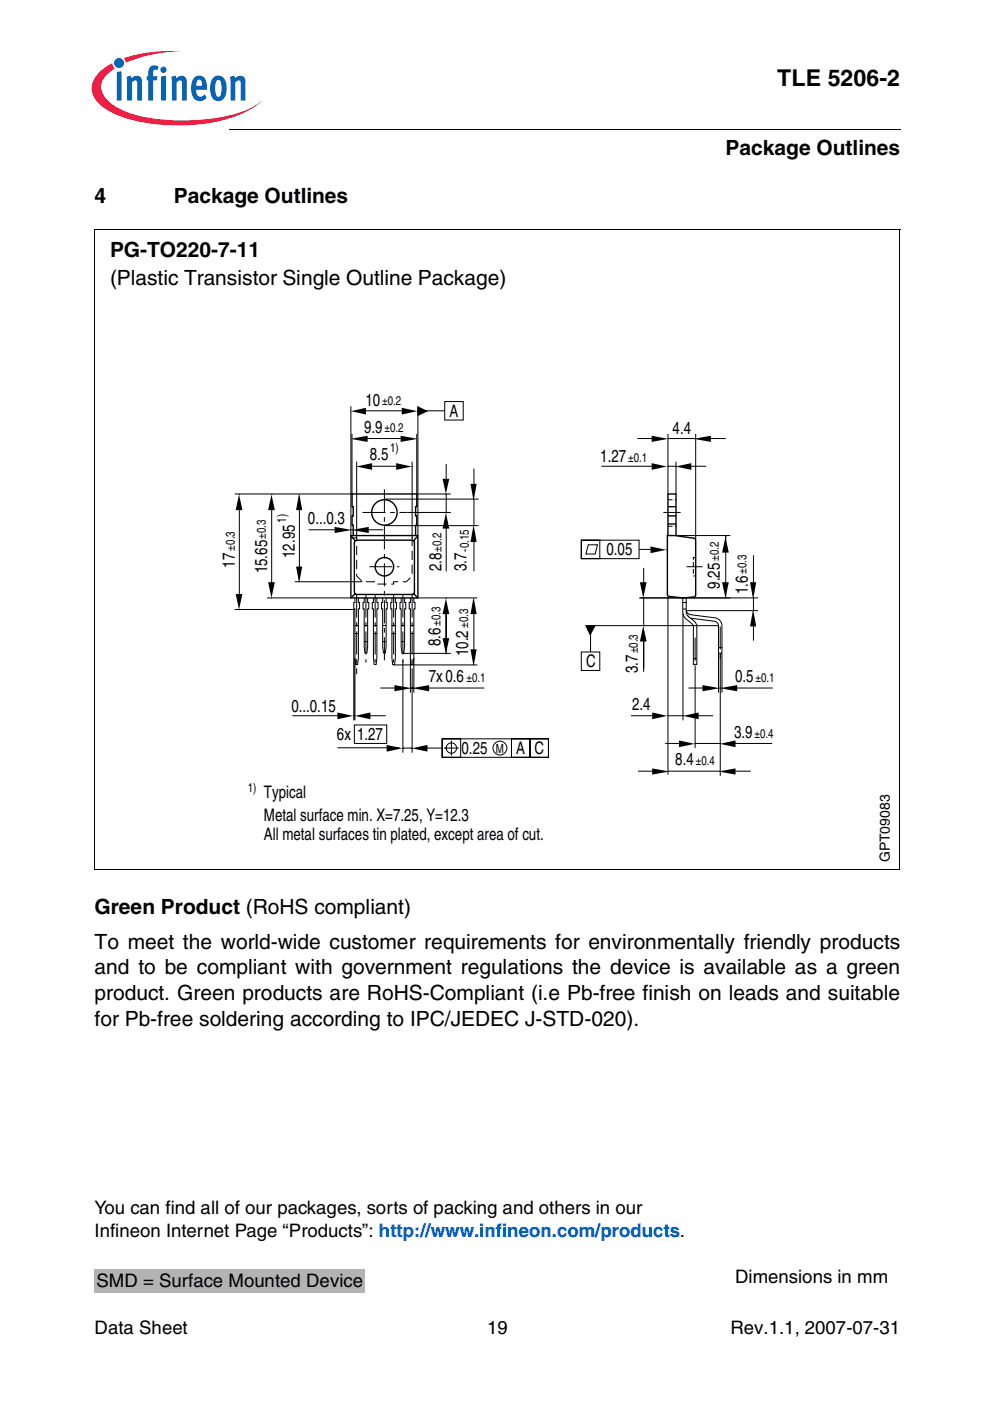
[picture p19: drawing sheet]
<svg xmlns="http://www.w3.org/2000/svg" width="210mm" height="297mm" viewBox="0 0 210 297" stroke-linecap="round" stroke-linejoin="round" font-family="sans-serif">
<defs><g id="words">
<text font-size="4.9" x="164.8" y="18.2">TLE 5206-2</text>
<g font-size="4.4">
<text x="153.8" y="32.8">Package Outlines</text>
<text x="20.1" y="43.1">4</text>
<text x="36.8" y="43.1">Package Outlines</text>
<text x="23.3" y="54.5">PG-TO220-7-11</text>
<text x="23.3" y="60.4">(Plastic Transistor Single Outline Package)</text>
<text x="20.1" y="193.8">Green Product (RoHS compliant)</text>
<text x="20.1" y="201.2">To meet the world-wide customer requirements for environmentally friendly products</text>
<text x="20.1" y="206.6">and to be compliant with government regulations the device is available as a green</text>
<text x="20.1" y="212">product. Green products are RoHS-Compliant (i.e Pb-free finish on leads and suitable</text>
<text x="20.1" y="217.5">for Pb-free soldering according to IPC/JEDEC J-STD-020).</text>
</g>
<g font-size="3.9">
<text x="20.1" y="257.3">You can find all of our packages, sorts of packing and others in our</text>
<text x="20.1" y="262.3">Infineon Internet Page “Products”: http://www.infineon.com/products.</text>
<text x="20.4" y="273">SMD = Surface Mounted Device</text>
<text x="155.9" y="272.1">Dimensions in mm</text>
<text x="20.1" y="282.9">Data Sheet</text>
<text x="103.3" y="282.9">19</text>
<text x="154.9" y="282.9">Rev.1.1, 2007-07-31</text>
</g>
<g font-size="3.7">
<text x="77.5" y="86.1">10</text>
<text x="95.3" y="88.3">A</text>
<text x="77.2" y="91.8">9.9</text>
<text x="142.6" y="92">4.4</text>
<text x="78.4" y="97.6">8.5</text>
<text x="127.3" y="97.9">1.27</text>
<text x="65.3" y="111.1">0...0.3</text>
<text x="62.5" y="118.3" transform="rotate(-90 62.5 118.3)">12.95</text>
<text x="128.6" y="117.7">0.05</text>
<text x="49.8" y="120.4" transform="rotate(-90 49.8 120.4)">17</text>
<text x="56.6" y="121.6" transform="rotate(-90 56.6 121.6)">15.65</text>
<text x="93.6" y="121.1" transform="rotate(-90 93.6 121.1)">2.8</text>
<text x="98.9" y="121.1" transform="rotate(-90 98.9 121.1)">3.7</text>
<text x="152.6" y="124.8" transform="rotate(-90 152.6 124.8)">9.25</text>
<text x="158.5" y="125.9" transform="rotate(-90 158.5 125.9)">1.6</text>
<text x="93.4" y="137.1" transform="rotate(-90 93.4 137.1)">8.6</text>
<text x="99.2" y="139.1" transform="rotate(-90 99.2 139.1)">10.2</text>
<text x="124.3" y="141.5">C</text>
<text x="135.3" y="142.7" transform="rotate(-90 135.3 142.7)">3.7</text>
<text x="90.9" y="144.6">7x0.6</text>
<text x="155.9" y="144.6">0.5</text>
<text x="61.8" y="151">0...0.15</text>
<text x="134" y="150.5">2.4</text>
<text x="71.4" y="156.9">6x</text>
<text x="75.7" y="156.9">1.27</text>
<text x="97.9" y="159.8">0.25</text>
<text x="109.5" y="159.8">A</text>
<text x="113.3" y="159.8">C</text>
<text x="155.6" y="156.4">3.9</text>
<text x="143.2" y="162.3">8.4</text>
<text x="56" y="169.2">Typical</text>
<text x="56" y="178.1">All metal surfaces tin plated, except area of cut.</text>
<text x="56" y="174.1">Metal surface min. X=7.25, Y=12.3</text>
</g>
<text font-size="3" x="188.7" y="182.8" transform="rotate(-90 188.7 182.8)">GPT09083</text>
<g font-size="2.7">
<text x="81" y="85.9">±0.2</text>
<text x="81.5" y="91.5">±0.2</text>
<text x="82.7" y="95.9">1)</text>
<text x="133.2" y="97.9">±0.1</text>
<text x="60.7" y="110.9" transform="rotate(-90 60.7 110.9)">1)</text>
<text x="49.8" y="116.7" transform="rotate(-90 49.8 116.7)">±0.3</text>
<text x="56.4" y="114.3" transform="rotate(-90 56.4 114.3)">±0.3</text>
<text x="93.6" y="117" transform="rotate(-90 93.6 117)">±0.2</text>
<text x="99.4" y="117" transform="rotate(-90 99.4 117)">-0.15</text>
<text x="152.4" y="118.9" transform="rotate(-90 152.4 118.9)">±0.2</text>
<text x="158.3" y="121.6" transform="rotate(-90 158.3 121.6)">±0.3</text>
<text x="93.4" y="132.6" transform="rotate(-90 93.4 132.6)">±0.3</text>
<text x="99.2" y="133.1" transform="rotate(-90 99.2 133.1)">±0.3</text>
<text x="135.3" y="138.5" transform="rotate(-90 135.3 138.5)">±0.3</text>
<text x="98.9" y="144.6">±0.1</text>
<text x="160.2" y="144.6">±0.1</text>
<text x="105.1" y="159.6">M</text>
<text x="159.9" y="156.4">±0.4</text>
<text x="52.5" y="167.9">1)</text>
<text x="147.5" y="162.3">±0.4</text>
</g>
</g></defs>
<path d="M48.5 27.5l.1 .1z" fill="#000"/>
<path d="M48.6 27.6h142.3" fill="none" stroke="#000" stroke-width=".21"/>
<path d="M19.3 10.8h36.3v15.9h-36.3z" fill="#fff"/>
<circle cx="25.2" cy="13.4" r="1.06" fill="#0166b3"/>
<g fill="#ed1a40">
<path d="M26.2 12.3l.8-.2a31.7 31.7 0 0 1 11.7-1.2 31 31 0 0 0-11.4 2.1l-.6 .3z"/>
<path d="M20.8 15.6l1.3-1.2 1.7-1 .2 .6 .4 .5a4.8 4.8 0 0 0-3 4.1 6.1 6.1 0 0 0 3.8 4.4 31.1 31.1 0 0 0 15.1 2.5 30.9 30.9 0 0 0 13.6-3l1.5-1.1a19.2 19.2 0 0 1-10.1 4.5 41 41 0 0 1-19.9-1.3 9.9 9.9 0 0 1-5.6-4.2 4.2 4.2 0 0 1 1-4.8z"/>
</g>
<g fill="#0166b3">
<path d="M24.8 15.2l1-.1v6.2h-1z"/>
<path d="M26.8 16.3l1-.3 .1 .6a1.19 1.19 0 0 1 1.4-.5 1.19 1.19 0 0 1 .8 1.3v3.9h-1v-4a.4 .4 0 0 0-.6-.2l-.5 .4v3.8h-1z"/>
<path d="M31.9 14.1l.8-.2 .7 .1 .2 .1-.3 .8-.1-.1a.46 .46 0 0 0-.7 .2v1.2h.9l-.2 .8h-.7v4.3h-1v-4.3h-.4v-.8h.4l-.1-.7a1.72 1.72 0 0 1 .5-1.4z"/>
<path d="M36.3 16.3l.9-.3 .2 .6a1.19 1.19 0 0 1 1.4-.5 1.19 1.19 0 0 1 .8 1.3v3.9h-1v-4a.4 .4 0 0 0-.7-.2l-.5 .4v3.8h-1z"/>
<path d="M48.8 16.3l.9-.3 .1 .6a1.19 1.19 0 0 1 1.4-.5 1.19 1.19 0 0 1 .8 1.3v3.9h-1v-4a.4 .4 0 0 0-.6-.2l-.5 .4v3.8h-1z"/>
<path d="M34 14.8a.66 .66 0 0 1 1.3 0 .66 .66 0 0 1-1.3 0zM34.2 16.2l1-.1v5.2h-1z"/>
<path d="M41.3 16.4a1.55 1.55 0 0 1 1.6-.2 1.55 1.55 0 0 1 .9 1.5l.1 1.3h-2.3a1.06 1.06 0 0 0 .2 1.1 1.06 1.06 0 0 0 1.2 .3l.4-.4 .4 .7a1.83 1.83 0 0 1-2.1 .6 1.83 1.83 0 0 1-1.1-1.9v-1.6l.2-.8zM41.8 17.1l-.2 1.1h1.3l-.1-.7a.56 .56 0 0 0-.3-.6 .56 .56 0 0 0-.7 .2z"/>
<path d="M45.4 16.3a1.68 1.68 0 0 1 1.8 0 1.68 1.68 0 0 1 .8 1.6v1.4a1.9 1.9 0 0 1-2.2 2.1 2.85 2.85 0 0 1-1.2-3.2 2.71 2.71 0 0 1 .8-1.9zM46 17.1a4.2 4.2 0 0 0 0 3.3l.3 .1a1.49 1.49 0 0 0 .7-1.8v-.4a1.15 1.15 0 0 0-.7-1.4z"/>
</g>
<g fill="#fff">
<path d="M21.5 50h87.5v12.7h-87.5z"/>
<path d="M23.3 51.5h84.1v11.2h-84.1z"/>
</g>
<path d="M141.6 106h1.7M141.6 111.6h1.7M147.5 118.2h-.5v3.9h.5" fill="none" stroke="#000" stroke-width=".21" stroke-dasharray="1 .5" stroke-linecap="butt"/>
<g fill="none" stroke="#000" stroke-width=".21" stroke-dasharray="4.9 1 1 1" stroke-linecap="butt">
<path d="M76.8 108.7h9.6M81.5 103.8v36.7M140.6 108.7h3.7M75.6 126v16.9M77.6 126v14.5M78.3 120.2h6.4M79.5 126v14.5M83.5 126v14.5M85.4 126v14.5M87.4 126v16.9M145.5 120.2h3.5M147.4 135.2v7"/>
<path d="M152.7 132.8v7"/>
</g>
<g fill="none" stroke="#000" stroke-width=".21">
<path d="M20.1 48.6v135.7M20.1 48.6h170.8M190.8 48.6v135.8M74.4 86.1v27.4M74.6 92v12.7M75.6 97.9v16.4M76.8 98.9h8.9M77 87.1h9.3M77.1 93h9.1M87.4 97.9v16.1M88.4 92v12.7M88.6 86.1v27.4"/>
<path d="M89.9 87.1h4.4M94.3 85.1h3.9v4h-3.9zM94.6 98.4v3.4M100.5 99.3v4.9M127.5 98.9h12M135.1 93h3.5M141.6 98.9h1.7M141.6 93h5.9M141.6 92v12.7M143.3 97.9v6.8M146.3 98.9h3.4M147.5 92v22.3"/>
<path d="M150.4 93h3.5M49.8 104.7h25M50.7 106.7v19.8M57.6 107.7v16.1M63.5 107.7v12.7M65.4 112.3h7.3M74.4 112.3h.5M76.6 112.3h4.6M81.5 105.8h20M81.5 111.4h20M86.4 108.7h9.2M88.5 104.7h7.1"/>
<path d="M94.6 104.7v4M94.6 110.6v10.5M100.5 105.8v5.6M100.5 112.8v8.3M123.2 114.5h12.3v3.9h-12.3zM123.2 114.5h4v3.9h-4zM124.7 115.5h2l-.5 2h-2zM135.5 116.5h2.9M143.3 113.5h11.5M153.9 113.5v13.3M159.7 117.7v6.1M49.8 129.2h25.3"/>
<path d="M56.6 126.8h17.8M62.5 123.3h14.3M75 129.2v23.5M75.2 132.6h.8M75.2 134.3h.8M75.3 126.8v1h-.3v1.3h.3v10.4l.1 1.4h.4l.2-1.4v-10.4h.2v-1.3h-.2v-1M75.3 139.5v13.2M77.2 132.6h.7M77.2 136h.7M77.2 126.8v1h-.2v1.3h.2v8l.2 1.3h.4l.1-1.3v-8h.3v-1.3h-.3v-1M79.2 132.6h.7M79.2 134.3h.7"/>
<path d="M79.2 126.8v1h-.3v1.3h.3v10.4l.1 1.4h.4l.2-1.4v-10.4h.3v-1.3h-.3v-1M81.1 132.6h.8M81.1 136h.8M81.1 126.8v1h-.2v1.3h.2v8l.2 1.3h.4l.2-1.3v-8h.2v-1.3h-.2v-1M83.1 132.6h.7M83.1 134.3h.7M83.1 126.8v1h-.3v1.3h.3v10.4l.2 1.4h.4l.1-1.4v-10.4h.3v-1.3h-.3v-1M85 132.6h.8M85 136h.8M85.1 126.8v1h-.3v1.3h.3v8l.1 1.3h.4l.2-1.3v-8h.2v-1.3h-.2v-1M85.4 138.5h10.2M85.4 140v19.6"/>
<path d="M87 132.6h.7M87 134.3h.7M87 126.8v1h-.2v1.3h.2v10.4l.2 1.4h.4l.1-1.4v-10.4h.3v-1.3h-.3v-1M87 139.5v7.4M87.7 139.5v7.4M88.2 126.8h13M94.6 129.2v9.3M100.5 129.2v9.1M123.2 138.2h4v4h-4zM124.2 132.6h28.2M125.2 133.8v4.4M135.5 126.8h25.2"/>
<path d="M136.5 120.4v3.9M136.5 126.8v5.8M136.5 135.1v7.3M141.6 126.5v37.7M144.8 126.7v2.7a2.42 2.42 0 0 0 1.3 2.4l.8 .6 .1 .4v8.1h.7v-8.2a3.5 3.5 0 0 0-1.7-2l-.5-.9v-3.1M144.8 129.1h.7M144.8 127.8h.7M144.8 130v22.7M147 139.6h.7M152.3 138.5v8.4M152.4 137.3h.7M152.7 138.5v26"/>
<path d="M153.1 138.5v8.4M159.7 126.8v2.7M159.7 132.4v3.4M160.7 129.5l-15.2-.1a1.45 1.45 0 0 0 1.7 1l3.1 .4a2.97 2.97 0 0 1 2.2 .7l.5 .7 .1 .4v5.9h-.8v-5.8a1.05 1.05 0 0 0-.7-1l-5.1-.6 .1 .1M62 151.7h10M71.6 158.5h13.1M75 151.7h.3M75.1 153.7h6.9v3.9h-6.9zM78.4 151.7h3.4M80.6 145.9h3.5M83.3 141h17.9M85.4 158.6h2"/>
<path d="M87 145.9h.7M87.4 142.9v16.7M90.3 158.6h3.4M90.7 145.9h12M93.7 156.6h22.6v4h-22.6zM93.7 156.6h4v4h-4zM94.1 158.6h3.2M95.7 157v3.2M108.4 156.6h4v4h-4zM112.4 156.6h3.9v4h-3.9zM133.8 151.7h4.9M141 157.6h3.5"/>
<path d="M141.6 151.7h3.2M146 145.9h3.4M147.4 142v16.6M147.4 157.6h5.3M147.7 151.7h3.5M152.3 145.9h.8M155.6 157.6h8.1M156 145.9h7.9M135.3 163.5h3.4M141.6 163.5h11.1M155.8 163.5h3.4M20 184.3h170.8"/>
<circle cx="95.7" cy="158.6" r="1.1"/>
<circle cx="106" cy="158.6" r="1.47"/>
</g>
<g fill="#000">
<path d="M74.3 87.2h.1zM74.4 87.2l3.2-.7v1.4zM74.5 93l.1 .1zM74.6 93l3.3-.6v1.3l-3.3-.6zM75.6 98.9l3.3-.7v1.4zM84 98.2l3.3 .7-3.3 .7zM84.9 92.4l3.4 .6v.1l-3.4 .6zM88.3 93h.1l-.1 .1zM85.2 86.5l3.3 .7-3.3 .7zM88.5 87.2h.1zM88.5 86.1l2.2 1.1-2.2 1zM138.2 98.2l3.2 .7-3.2 .7z"/>
<path d="M138.2 92.4l3.2 .6v.1l-3.2 .6zM141.4 98.9h.1zM141.4 93h.1l-.1 .1zM143.3 98.9l3.3-.7v1.4zM147.4 93v.1zM147.4 93l3.3-.6v1.3l-3.3-.6zM50.7 104.8l.7 3.4h-1.4zM57.6 104.8l.7 3.4h-1.5zM63.4 104.8h.1zM63.4 104.8h.1l.6 3.4h-1.3zM74.3 112.3v.1zM71 111.7l3.3 .6v.1l-3.3 .6z"/>
<path d="M74.9 112.3v.1zM74.9 112.3l3.3-.6v1.3l-3.3-.6zM94.5 108.7l.8 3.4h-1.5zM94.5 104.7v.1zM93.8 101.5h1.5l-.8 3.2zM99.8 102.6h1.3l-.6 3.3h-.1zM100.4 105.9h.1zM100.5 111.5l-.1 .1zM100.4 111.6h.1l.6 3.3h-1.3zM137.9 115.9l3.3 .7-3.3 .7zM141.2 116.6h.2zM153.8 113.8l.7 3.4h-1.4z"/>
<path d="M50 125.9h1.4l-.7 3.4zM57.6 126.8v.1zM56.8 123.4h1.5l-.7 3.4zM63.4 123.3h.1l-.1 .1zM62.8 120.1h1.3l-.6 3.2h-.1zM93.8 135.3h1.5l-.8 3.3zM94.5 126.9l.8 3.3h-1.5zM100.4 126.9h.1zM100.4 126.9h.1l.6 3.3h-1.3zM124.1 132.6h2.2l-1.2 2.2zM136.4 132.7l.7 3.3h-1.4zM136.4 126.8v.1z"/>
<path d="M135.7 123.4h1.4l-.7 3.4zM153.8 126.8v.1zM153.1 123.4h1.4l-.7 3.4zM159 123.4h1.3l-.6 3.4h-.1zM159.6 126.8l.1 .1zM159.6 129.5h.1zM159.6 129.5h.1l.6 3.3h-1.3zM74.9 151.8h.3zM71.5 151.1l3.4 .7-3.4 .7zM75.2 151.8l3.3-.7v1.4zM82 157.9l3.3 .8-3.3 .7zM85.3 158.7h.1z"/>
<path d="M87 145.9v.1zM83.6 145.3l3.4 .6v.1l-3.4 .6zM87.3 158.7l3.3-.8v1.5zM87.7 145.9v.1zM87.7 145.9l3.3-.6v1.3l-3.3-.6zM100.4 141h.1zM99.8 137.7h1.3l-.6 3.3h-.1zM138.3 151.1l3.2 .7-3.2 .7zM141.5 151.8h.1zM144.8 151.8l3.3-.7v1.4zM144 157l3.3 .7-3.3 .7zM152.3 145.9v.1z"/>
<path d="M149 145.3l3.3 .6v.1l-3.3 .6zM152.6 157.7l3.3-.7v1.4zM153 145.9v.1zM153 145.9l3.3-.6v1.3l-3.3-.6zM141.6 163.5v.1zM138.3 162.9l3.3 .6v.1l-3.3 .6zM152.6 163.5v.1zM152.6 163.5l3.3-.6v1.3l-3.3-.6z"/>
</g>
<g fill="none" stroke="#000" stroke-width=".29">
<path d="M74.4 113.5h14.2v13.3h-14.2zM74.4 113.5l.9 1.2M74.9 113.5v-2.2h-.3v-1.9h.3v-2h-.3v-2.7h13.8v2.7h-.3v2h.3v1.9h-.3v2.2M75.3 114.7l.4-.2h11.6a.59 .59 0 0 1 .6 .6v10.3a.59 .59 0 0 1-.6 .6h-11.6a.59 .59 0 0 1-.6-.6v-10.3zM88.6 113.5l-.9 1.2M141.5 113.5h1.6l4.1 .6 .3 .2v11.9l-.2 .3a12.4 12.4 0 0 1-5.6-.1l-.2-.3zM141.6 113.5v-8.8h1.7v8.8M141.6 109.4h1.7M141.6 107.4h1.7M141.6 111.1h1.7M75.3 125.9l-.9 .9M87.7 125.9l.9 .9"/>
<circle cx="81.5" cy="108.7" r="2.69"/>
<circle cx="81.5" cy="120.2" r="1.96"/>
</g>
<path d="M74.4 114h1.2v8.1l1.2 1.2h2.7v.5h4v-.5h2.7l1.2-1.2v-8.1h1.2" fill="none" stroke="#000" stroke-width=".21" stroke-dasharray="2 1" stroke-linecap="butt"/>
<g fill="#fff">
<path d="M20.1 254.7h125.9v14.4h-125.9z"/>
<path d="M154.3 269.5h36.5v4.5h-36.5z"/>
</g>
<path d="M20.1 269h57.2v5h-57.2z" fill="#b3b3b3"/>
<use href="#words"/>
</svg>
